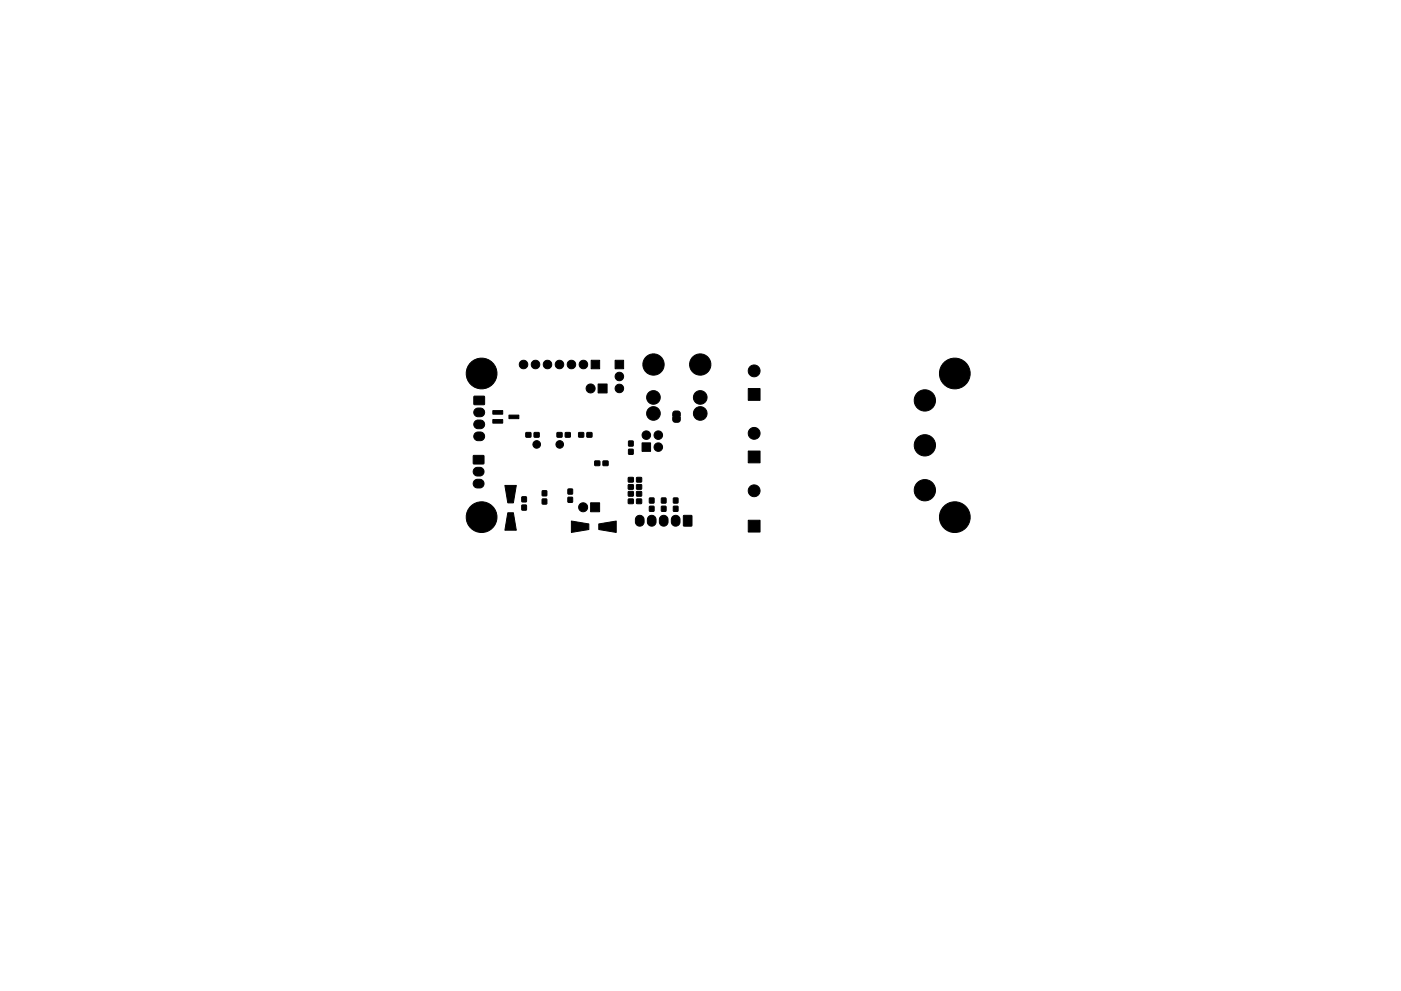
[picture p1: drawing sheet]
<svg xmlns="http://www.w3.org/2000/svg" width="297mm" height="210mm" viewBox="0 0 297 210" stroke-linecap="round" stroke-linejoin="round" font-family="sans-serif">
<g fill="#000" stroke="#000" stroke-width=".21">
<path d="M125.3 76.4h1.8v1.8h-1.8zM130.4 76.4h1.8v1.8h-1.8zM100.6 99.4l.5-.2 .6-.1a.92 .92 0 0 1 .9 1 .92 .92 0 0 1-.9 .9h-.5a.92 .92 0 0 1-.8-.6 .92 .92 0 0 1 .2-1zM100.7 91.9l.5-.2h.7a.92 .92 0 0 1 .9 .9 .92 .92 0 0 1-.9 .9h-.6a.93 .93 0 0 1-.8-.6 .93 .93 0 0 1 .2-1zM100.7 89.4l.5-.3h.7a.92 .92 0 0 1 .9 .9 .92 .92 0 0 1-.9 1h-.6a.93 .93 0 0 1-.8-.6 .93 .93 0 0 1 .2-1zM100.7 86.8l.5-.2h.7a.92 .92 0 0 1 .9 .9 .92 .92 0 0 1-.9 .9h-.6a.92 .92 0 0 1-.8-.6 .92 .92 0 0 1 .2-1zM100.4 96.7l2.1-.1 .1 1.8h-2.2zM100.5 84.1h2.2v1.7h-2.2zM104.5 89h2.1v.8h-2.1zM104.5 87.1h2.1v.8h-2.1zM107.9 88.1h2.1v.7h-2.1zM111.5 91.8h1v.9h-1z"/>
<path d="M113.3 91.8h1v.9h-1zM118.1 91.8h1v.9h-1zM119.9 91.8h1v.9h-1zM122.7 91.8h1v.9h-1zM124.5 91.8h1v.9h-1zM126.1 97.8h1v1h-1zM126.8 81.5h1.9v1.9h-1.9zM127.9 97.8h1v1h-1zM133.3 95.3h.9v1.1h-.9zM133.3 93.6h.9v1h-.9zM136.1 94h1.8v1.8h-1.8zM142.8 87.3l.9-.1 .5 .3v1.6l-.3 .4-.8 .1-.4-.3-.1-1.6z"/>
<path d="M158.6 95.7h2.5v2.5h-2.5zM158.6 82.4h2.5v2.5h-2.5zM100.6 102l.5-.3h.6a.92 .92 0 0 1 .9 .9 .92 .92 0 0 1-.9 .9h-.5a.93 .93 0 0 1-.8-.6 .93 .93 0 0 1 .2-.9zM107 103h2.5l-.7 3.7h-1.1zM107.7 108.8h1.1l.7 3.7h-2.5zM110.7 107.2h.9v1h-.9zM110.7 105.4h.9v1.1h-.9zM115 105.9h.9v1h-.9zM115 104.1h.9v1.1h-.9zM120.4 105.5h1v1.1h-1zM120.4 103.8h1v1h-1zM121.1 110.5l3.8 .7v1.1l-3.8 .7z"/>
<path d="M125.2 106.7h1.9v1.9h-1.9zM126.9 111.2l3.8-.7v2.5l-3.8-.7zM133.2 105.9h1.1v.9h-1.1zM133.2 104.3h1.1v.9h-1.1zM133.2 102.8h1.1v1h-1.1zM133.2 101.3h1.1v1h-1.1zM135 109.6a.93 .93 0 0 1 1-.2 .93 .93 0 0 1 .6 .8v.6a.92 .92 0 0 1-1 .8 .92 .92 0 0 1-.9-.8v-.7zM135 105.9h1v.9h-1zM135 104.3h1v.9h-1zM135 102.8h1v1h-1zM135 101.3h1v1h-1zM137.5 109.6a.93 .93 0 0 1 1-.2 .93 .93 0 0 1 .6 .8v.6a.92 .92 0 0 1-.9 .8 .92 .92 0 0 1-.9-.8v-.7z"/>
<path d="M137.7 107.4h.9v1.1h-.9zM137.7 105.7h.9v1h-.9zM140.1 109.6a.93 .93 0 0 1 .9-.2 .93 .93 0 0 1 .6 .8v.6a.92 .92 0 0 1-.9 .8 .92 .92 0 0 1-.9-.8v-.7zM140.2 107.4h1v1.1h-1zM140.2 105.7h1v1h-1zM142.6 109.6a.93 .93 0 0 1 1-.2 .93 .93 0 0 1 .6 .8v.6a.92 .92 0 0 1-.9 .8 .92 .92 0 0 1-1-.8v-.7zM142.8 107.4h.9v1.1h-.9zM142.8 105.7h.9v1h-.9zM144.9 109.4h1.8l-.1 2.2h-1.7zM158.6 110.4h2.5v2.5h-2.5z"/>
<circle cx="102.1" cy="79.3" r="3.3"/>
<circle cx="111" cy="77.3" r=".9"/>
<circle cx="113.5" cy="77.3" r=".9"/>
<circle cx="116.1" cy="77.3" r=".9"/>
<circle cx="118.6" cy="77.3" r=".9"/>
<circle cx="121.2" cy="77.3" r=".9"/>
<circle cx="123.7" cy="77.3" r=".9"/>
<circle cx="131.3" cy="79.9" r=".9"/>
<circle cx="138.6" cy="77.3" r="2.26"/>
<circle cx="148.5" cy="77.3" r="2.26"/>
<circle cx="159.9" cy="78.7" r="1.26"/>
<circle cx="202.4" cy="79.3" r="3.3"/>
<circle cx="113.8" cy="94.3" r=".8"/>
<circle cx="118.7" cy="94.3" r=".8"/>
<circle cx="125.2" cy="82.4" r=".96"/>
<circle cx="131.3" cy="82.4" r=".9"/>
<circle cx="137" cy="92.3" r=".9"/>
<circle cx="138.5" cy="87.7" r="1.45"/>
<circle cx="138.5" cy="84.3" r="1.45"/>
<circle cx="139.6" cy="94.9" r=".9"/>
<circle cx="139.6" cy="92.3" r=".9"/>
<circle cx="148.5" cy="87.7" r="1.45"/>
<circle cx="148.5" cy="84.3" r="1.45"/>
<circle cx="159.9" cy="91.9" r="1.26"/>
<circle cx="196.1" cy="85" r="2.26"/>
<circle cx="196.1" cy="94.5" r="2.26"/>
<circle cx="102.1" cy="109.7" r="3.3"/>
<circle cx="123.6" cy="107.6" r=".96"/>
<circle cx="159.9" cy="104.1" r="1.26"/>
<circle cx="196.1" cy="104" r="2.26"/>
<circle cx="202.4" cy="109.7" r="3.3"/>
</g>
</svg>
